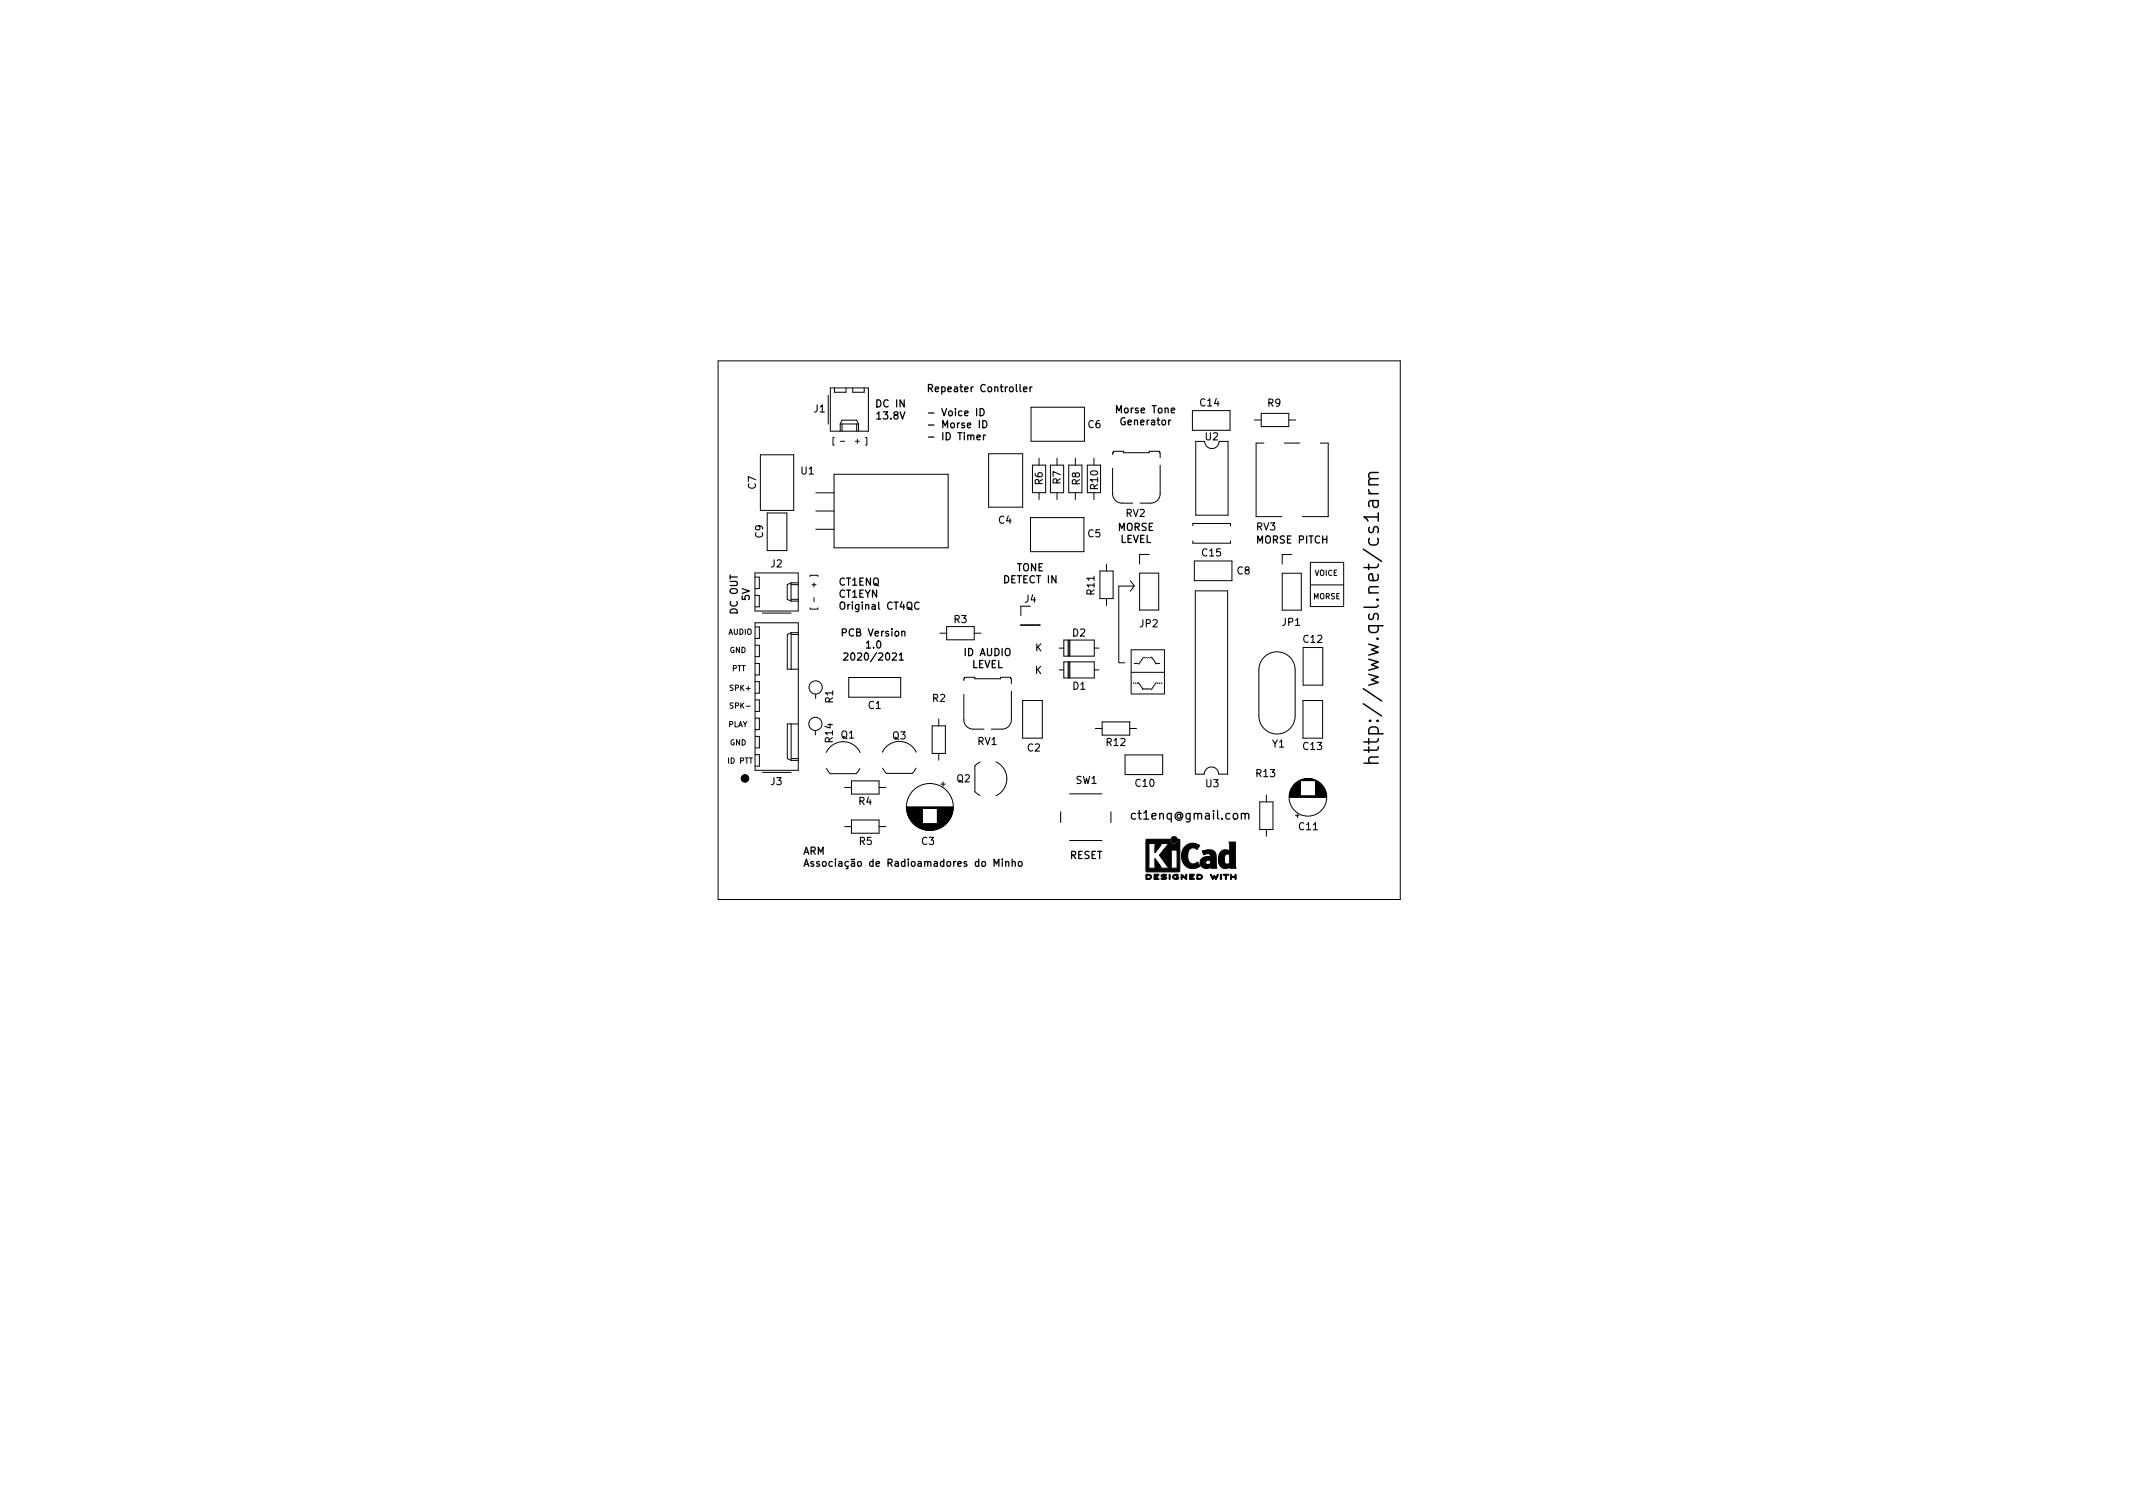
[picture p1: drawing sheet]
<svg xmlns="http://www.w3.org/2000/svg" width="297mm" height="210mm" viewBox="0 0 297 210" stroke-linecap="round" stroke-linejoin="round" font-family="sans-serif">
<defs><g id="words">
<text font-size="2.8" x="192" y="106.9" transform="rotate(-90 192 106.9)">http://www.qsl.net/cs1arm</text>
<text font-size="1.7" x="158.1" y="114.1">ct1enq@gmail.com</text>
<g font-size="1.4">
<text x="113.4" y="57.4">J1</text>
<text x="122.1" y="56.7">DC IN</text>
<text x="122.2" y="58.4">13.8V</text>
<text x="128.9" y="54.6">Repeater Controller</text>
<text x="128.9" y="57.9">- Voice ID</text>
<text x="128.9" y="59.6">- Morse ID</text>
<text x="151.5" y="59.6">C6</text>
<text x="155.6" y="57.5">Morse Tone</text>
<text x="156.2" y="59.2">Generator</text>
<text x="167.2" y="56.6">C14</text>
<text x="176.6" y="56.6">R9</text>
<text x="128.9" y="61.3">- ID Timer</text>
<text x="167.9" y="61.3">U2</text>
<text x="105.3" y="68.1" transform="rotate(-90 105.3 68.1)">C7</text>
<text x="111.6" y="66.1">U1</text>
<text x="145.2" y="67.5" transform="rotate(-90 145.2 67.5)">R6</text>
<text x="147.7" y="67.4" transform="rotate(-90 147.7 67.4)">R7</text>
<text x="150.4" y="67.5" transform="rotate(-90 150.4 67.5)">R8</text>
<text x="152.9" y="68.1" transform="rotate(-90 152.9 68.1)">R10</text>
<text x="156.8" y="72">RV2</text>
<text x="106.3" y="74.9" transform="rotate(-90 106.3 74.9)">C9</text>
<text x="139.1" y="72.9">C4</text>
<text x="151.5" y="74.8">C5</text>
<text x="155.6" y="73.9">MORSE</text>
<text x="155.9" y="75.6">LEVEL</text>
<text x="167.4" y="77.5">C15</text>
<text x="175" y="73.9">RV3</text>
<text x="175.1" y="75.7">MORSE PITCH</text>
<text x="104.4" y="83.6" transform="rotate(-90 104.4 83.6)">5V</text>
<text x="107.4" y="79">J2</text>
<text x="116.7" y="81.5">CT1ENQ</text>
<text x="116.7" y="83.2">CT1EYN</text>
<text x="139.8" y="81.2">DETECT IN</text>
<text x="141.5" y="79.5">TONE</text>
<text x="142.7" y="83.9">J4</text>
<text x="152.4" y="82.8" transform="rotate(-90 152.4 82.8)">R11</text>
<text x="172.3" y="80">C8</text>
<text x="102.7" y="85.4" transform="rotate(-90 102.7 85.4)">DC OUT</text>
<text x="116.7" y="84.9">Original CT4QC</text>
<text x="117.4" y="88.6">PCB Version</text>
<text x="132.9" y="86.7">R3</text>
<text x="149.4" y="88.6">D2</text>
<text x="158.8" y="87.3">JP2</text>
<text x="178.6" y="87.1">JP1</text>
<text x="181.5" y="89.5">C12</text>
<text x="118.4" y="92">2020/2021</text>
<text x="120.7" y="90.3">1.0</text>
<text x="134.4" y="91.3">ID AUDIO</text>
<text x="135.3" y="93">LEVEL</text>
<text x="144.1" y="93.8">K</text>
<text x="144.1" y="90.7">K</text>
<text x="116" y="97.9" transform="rotate(-90 116 97.9)">R1</text>
<text x="120.9" y="98.7">C1</text>
<text x="129.9" y="97.7">R2</text>
<text x="149.4" y="96">D1</text>
<text x="116" y="103.3" transform="rotate(-90 116 103.3)">R14</text>
<text x="117.1" y="102.8">Q1</text>
<text x="124.3" y="102.9">Q3</text>
<text x="136.2" y="103.7">RV1</text>
<text x="143.1" y="104.6">C2</text>
<text x="154.1" y="103.9">R12</text>
<text x="177.2" y="104.1">Y1</text>
<text x="181.5" y="104.4">C13</text>
<text x="107.3" y="109.3">J3</text>
<text x="119.6" y="112.1">R4</text>
<text x="133.3" y="108.9">Q2</text>
<text x="149.8" y="109.1">SW1</text>
<text x="158.2" y="109.6">C10</text>
<text x="167.9" y="109.6">U3</text>
<text x="175" y="108.2">R13</text>
<text x="111.8" y="119">ARM</text>
<text x="119.7" y="117.6">R5</text>
<text x="128.3" y="117.6">C3</text>
<text x="148.9" y="119.6">RESET</text>
<text x="180.9" y="115.6">C11</text>
<text x="111.8" y="120.7">Associação de Radioamadores do Minho</text>
</g>
<g font-size="1">
<text x="117" y="61.8">[ - + ]</text>
<text x="113.7" y="83.9" transform="rotate(-90 113.7 83.9)">[ - + ]</text>
<text x="182.8" y="83.4">MORSE</text>
<text x="183.1" y="80.2">VOICE</text>
<text x="101.4" y="88.4">AUDIO</text>
<text x="101.6" y="90.9">GND</text>
<text x="101.9" y="93.5">PTT</text>
<text x="157.9" y="95.9">```\__/```</text>
<text x="158.2" y="92.3">_/````\_</text>
<text x="101.4" y="101.2">PLAY</text>
<text x="101.7" y="96.2">SPK+</text>
<text x="101.8" y="98.7">SPK-</text>
<text x="101.4" y="106.3">ID PTT</text>
<text x="101.6" y="103.8">GND</text>
</g>
</g></defs>
<g fill="none" stroke="#000" stroke-width=".14">
<path d="M100 50.2h95v75h-95zM115.3 55v4M115.6 54h5.3v6h-5.3zM116.2 54v.6h1.6v-.6M117 59v1M117 59h2.5M117 59l.3-.5h2l.2 .5M117.3 59v1M118.8 54v.6h1.6v-.6M119.3 59v1M119.5 59v1M143.6 56.7h7.4v4.7h-7.4z"/>
<path d="M166.1 57.2h5.2v2.7h-5.2zM174.7 58.5h.9M175.6 57.6h3.9v1.8h-3.9zM179.5 58.5h.9M105.1 79.8h6.1v5.3h-6.1zM105.9 63.3h4.6v7.8h-4.6zM106.8 71.4h2.8v5.3h-2.8zM113.6 68.6h2.5M113.6 71.2h2.5M113.6 73.7h2.5M116.1 66h15.9v10.3h-15.9zM116.2 60.9h-.2v1.1h.2"/>
<path d="M120.5 60.9h.2v1.1h-.2M137.7 63.2h4.7v7.4h-4.7zM143.5 72.1h7.4v4.7h-7.4zM143.8 64.8h1.8v3.8h-1.8zM144.7 63.8v1M144.7 68.6v1M146.3 64.8h1.8v3.8h-1.8zM147.2 63.8v1M147.2 68.6v1M148.8 64.8h1.9v3.8h-1.9zM149.8 63.8v1M149.8 68.6v1"/>
<path d="M151.4 64.8h1.9v3.8h-1.9zM152.3 63.8v1M152.3 68.6v1M153.2 79.5h1.8v3.8h-1.8zM154.1 78.6v.9M154.9 65.2v3.5a1.31 1.31 0 0 0 1.3 1.4h1.5M154.9 63.3l.1-.5h1.5v.2h3.5v-.2h1.5v.2h.1v.7M158.7 79.8h2.7v5.1h-2.7zM160 77.2h-1.3v1.3M161.6 64.8v3.9a1.31 1.31 0 0 1-1.3 1.4h-1.5M166.1 73.2v-.3h5.3v.3M166.1 75.3v.3h5.3v-.3"/>
<path d="M166.3 78.1h5.3v2.8h-5.3zM166.5 61.5h1.3a1 1 0 0 0 1 1 1 1 0 0 0 1-1h1.2v10.2h-4.5zM176 61.7h-1.1v10.2h3.6M178.6 79.8h2.6v5.2h-2.6zM178.9 61.7h2.1M179.9 77.2h-1.3v1.3M182.5 78.3v6.2M182.5 78.3h4.6M183.9 61.7h1.1v10.2h-3.6M187.1 78.3v6.1M105.1 80.4h.6v1.6h-.6M105.1 82.9h.6v1.6h-.6"/>
<path d="M105.1 86.7h6.1v20.6h-6.1zM105.1 87.3h.7v1.6h-.7M105.1 89.8h.7v1.6h-.7M105.1 92.4h.7v1.6h-.7M105.1 94.9h.7v1.6h-.7M105.1 97.5h.7v1.6h-.7M105.1 100h.7v1.6h-.7M106.2 85.4h4M110.2 81.2v2.5M110.2 81.2l-.6 .2v2l.6 .3M110.2 81.4h1M110.2 83.4h1"/>
<path d="M110.2 81.2h1M110.2 83.7h1M110.2 88.1v5.1M110.2 88.1l-.6 .2v4.9h1.6M110.2 88.1h1M110.2 88.3h1M112.8 84.6v.2h1.1v-.2M112.8 80.3v-.2h1.1v.2M113.6 96.6v.7M118.2 94.3h7.2v2.8h-7.2zM130.9 88.2h.9M131.8 87.2h3.9v1.9h-3.9z"/>
<path d="M134.2 96.7v3.5a1.31 1.31 0 0 0 1.3 1.3h1.5M134.2 94.8l.1-.5h1.4v.2h3.6v-.2h1.4v.2h.1v.7M135.7 88.2h.9M140.8 96.2v4a1.31 1.31 0 0 1-1.3 1.3h-1.5M142.2 87l2.6 .1zM142.4 97.5h2.8v5.3h-2.8zM143.5 84.4h-1.3v1.3M147.5 90.2h.6M147.5 93.3h.6M148.1 89.1h4.3v2.3h-4.3zM148.1 92.2h4.3v2.2h-4.3zM148.7 89.1v2.3"/>
<path d="M148.7 92.2v2.2M148.9 89.1v2.3M148.9 92.2v2.2M149 89.1v2.3M149 92.2v2.2M152.4 90.2h.6M152.4 93.3h.6M154.1 83.3v1M155.8 92.3h.8M157.4 80.9l.6 .7M157.6 96.6h4.5M157.6 93.6h4.5"/>
<path d="M157.9 81.6l-.5 .7M157.9 81.6h-2.1v10.7M162.1 90.5h-4.6v6.1M162.2 90.5v6.1M166.5 82.3h4.5v25.5h-1.3a1 1 0 0 0-1-1 1 1 0 0 0-1 1h-1.2zM176.1 91.5a2.53 2.53 0 0 1 2.7-.5 2.53 2.53 0 0 1 1.6 2.3v6.4a2.53 2.53 0 0 1-2.6 2.5 2.53 2.53 0 0 1-2.5-2.5v-6.4a2.52 2.52 0 0 1 .8-1.8zM181.4 97.5h2.8v5.3h-2.8zM181.5 90.2h2.7v5.2h-2.7zM182.5 84.5h4.6M182.5 81.4h4.6M105.1 105.1h.7v1.6h-.7M105.1 102.5h.7v1.6h-.7"/>
<path d="M106.2 107.5h4M110.2 105.9h1M110.2 100.8v5.1M110.2 105.6h1M111.2 100.8h-1.6v4.8l.6 .3M113.6 101.7v.6M115.1 104.8a2.6 2.6 0 0 1 2.3-1.5 2.6 2.6 0 0 1 2.4 1.5M115.1 107l.5 .7h3.6l.5-.7M117.6 109.7h1M117.6 115.1h1M118.6 108.7h3.8v1.9h-3.8zM118.6 114.2h3.8v1.8h-3.8z"/>
<path d="M122.4 109.7h1M122.4 115.1h1M122.9 104.7a2.6 2.6 0 0 1 2.3-1.5 2.6 2.6 0 0 1 2.4 1.5M122.9 107l.5 .7h3.6l.6-.7M126.3 112.4h6.4M126.3 112.5h6.4M126.3 112.6h6.4M126.3 112.6h2.1M126.3 112.7h2.1M126.3 112.8h2.1M126.3 112.9h2.1M126.3 113h2.1"/>
<path d="M126.3 113.1h2.1M126.4 113.2h2M126.4 113.3h2M126.4 113.4h2M126.5 113.5h1.9M126.5 113.6h1.9M126.5 113.7h1.9M126.6 113.7h1.8M126.6 113.8h1.8M126.6 113.9h1.8M126.7 113.9h1.7M126.7 114h1.7"/>
<path d="M126.7 114.1h1.7M126.8 114.1h1.6M126.8 114.2h1.6M126.9 114.2h1.5M126.9 114.3h1.5M126.9 114.4h1.5M127 114.4h1.4M127 114.5h1.4M127.1 114.5h1.3M127.1 114.6h1.3M127.2 114.6h1.2M127.2 114.7h4.6"/>
<path d="M127.3 114.7h4.4M127.3 114.8h4.4M127.4 114.8h4.2M127.4 114.9h4.1M127.5 114.9h4M127.5 115h3.9M127.6 115h3.8M127.7 115h3.6M127.7 115.1h3.6M127.8 115.1h3.4M127.8 115.2h3.3M127.9 115.2h3.2"/>
<path d="M128 115.2h3M128.1 115.3h2.8M128.1 115.3h2.7M128.2 115.4h2.6M128.3 115.4h2.4M128.4 115.4h2.1M128.5 115.5h1.9M128.7 115.5h1.6M128.9 115.6h1.2M129.1 115.6h.8M129.8 101.1h1.8v3.8h-1.8zM130.5 114.6h1.3"/>
<path d="M130.5 114.6h1.4M130.5 114.5h1.4M130.5 114.4h1.5M130.5 114.3h1.6M130.5 114.2h1.6M130.5 114.2h1.7M130.5 114.1h1.7M130.5 114h1.8M130.5 113.9h1.8M130.5 113.8h1.9M130.5 113.7h1.9M130.5 113.6h2"/>
<path d="M130.5 113.5h2M130.5 113.4h2M130.5 113.4h2.1M130.5 113.3h2.1M130.5 113.2h2.1M130.5 113.1h2.1M130.5 113h2.1M130.5 113h2.2M130.5 112.9h2.2M130.5 112.8h2.2M130.5 112.7h2.2M130.5 112.6h2.2"/>
<path d="M130.7 100.1v1M130.7 104.9v1M131 109.2h.6M131.3 108.9v.6M136.5 106.1l-.7 .5v3.6l.7 .6M138.7 106.1a2.6 2.6 0 0 1 1.5 2.3 2.6 2.6 0 0 1-1.5 2.4M147.7 113v1.5M149 117h4.5M149 110.5h4.5M152.5 101.4h1M153.5 100.5h3.8v1.9h-3.8zM154.7 113v1.5"/>
<path d="M156.7 105.1h5.2v2.8h-5.2zM157.3 101.4h1M175.4 111.7h1.9v3.8h-1.9zM176.4 110.7v1M176.4 115.5v.9M179.6 111h5.1M179.6 110.9h5.1M179.6 110.8h5.1M179.6 110.8h1.5M179.6 110.7h1.5M179.6 110.6h1.5M179.6 110.5h1.5"/>
<path d="M179.6 110.4h1.5M179.6 110.3h1.5M179.7 110.3h1.4M179.7 110.2h1.4M179.7 110.1h1.4M179.8 110h1.3M179.8 109.9h1.3M179.8 109.8h1.3M179.9 109.8h1.2M179.9 109.7h1.2M180 109.6h1.1M180 109.5h1.1"/>
<path d="M180.1 109.5h1M180.1 109.4h1M180.2 109.3h.9M180.3 109.2h.8M180.4 109.1h.7M180.4 113.6h.5M180.5 109h.6M180.6 108.9h.5M180.7 113.3v.5M180.7 108.9h.4M180.8 108.8h.3M180.9 108.7h.2"/>
<path d="M181 108.7h2.3M181 108.7h2.2M181.1 108.6h2M181.2 108.6h1.9M181.3 108.5h1.6M181.5 108.5h1.3M181.6 108.5h1.1M181.9 108.4h.5M183.2 109.2h.8M183.2 108.7h.2M183.2 110.6h1.5M183.2 109.7h1.1"/>
<path d="M183.2 110.5h1.5M183.2 110.8h1.5M183.2 110.7h1.5M183.2 110.4h1.4M183.2 110.3h1.4M183.2 110.2h1.4M183.2 110.1h1.4M183.2 110.1h1.3M183.2 110h1.3M183.2 109.9h1.3M183.2 109.9h1.2M183.2 109.8h1.2"/>
<path d="M183.2 109.7h1.2M183.2 109.6h1.1M183.2 109.5h1.1M183.2 109.5h1M183.2 109.4h1M183.2 109.4h.9M183.2 109.3h.9M183.2 109.3h.8M183.2 109.1h.7M183.2 109.1h.6M183.2 109h.6M183.2 109h.5"/>
<path d="M183.2 108.9h.5M183.2 108.9h.4M183.2 108.8h.3"/>
<circle cx="113.6" cy="95.7" r=".92"/>
<circle cx="103.7" cy="108.4" r=".08"/>
<circle cx="103.7" cy="108.4" r=".28"/>
<circle cx="103.7" cy="108.4" r=".39"/>
<circle cx="103.7" cy="108.4" r=".19"/>
<circle cx="103.7" cy="108.4" r=".45"/>
<circle cx="103.7" cy="108.4" r=".53"/>
<circle cx="103.8" cy="108.4" r=".34"/>
<circle cx="103.8" cy="108.4" r=".12"/>
<circle cx="113.6" cy="100.8" r=".92"/>
<circle cx="129.5" cy="112.4" r="3.3"/>
<circle cx="182.1" cy="111" r="2.62"/>
</g>
<g fill="none" stroke="#000" stroke-width=".17">
<path d="M136 56.9v1M136.4 58.6v1M136.5 56.9a.51 .51 0 0 1 .6 .5 .51 .51 0 0 1-.6 .5zM136.9 58.6a.51 .51 0 0 1 .5 .5 .51 .51 0 0 1-.5 .5zM142.5 54.2l.5-.1v-.2h-.3l-.2 .1 .1 .5h.4M143.4 53.9v.6M143.7 53.9l-.3 .2M136.1 60.9l.4-.1v-.2h-.3l-.1 .1v.5h.4M137 60.6v.6M137.2 60.6l-.2 .2M117.5 91l.4-.1 .2 .3-.6 .7h.6M125.2 91.2l.3-.3v1"/>
<path d="M125.2 91.9h.6M128 83.9a.47 .47 0 0 0-.7 .4 .47 .47 0 0 0 .5 .5l.2-.1M139.6 119.6v.1M139.6 120v.6M140.1 120v.6M141 119.6v1M158.1 113.3h-.3l-.2 .2v.3l.1 .2h.4M140.1 120.1l.1-.1h.2l.1 .6M141 120.1l.1-.1h.2l.1 .6M141.9 120h.2l.2 .2v.2l-.2 .2h-.2l-.1-.2z"/>
</g>
<g fill="#000" stroke="#000" stroke-width=".14">
<path d="M159.6 116.9h3.3a.61 .61 0 0 0 .6 .7 .61 .61 0 0 0 .6-.7h.2v4.4l-.1 .1h-.4h-4.2v-3.9h.3l.1 .2v2.8l-.1 .4h1l-.1-.3v-1.1l.8 1 .1 .4h1.1l-1.3-1.8 .5-.7h1l.1 1.7-.1 .8h1l-.1-.2v-2.3h-1.9l.8-.9h-1.1l-.1 .3-.8 .9v-.9l.1-.3h-1.3zM165 117.9a1.56 1.56 0 0 1 2.1-.2l-.4 .5a.85 .85 0 0 0-1.2 .2 1.36 1.36 0 0 0 .5 1.9 .8 .8 0 0 0 .8-.3l.3 .6a1.63 1.63 0 0 1-1.9 .1 1.63 1.63 0 0 1-.6-1.8l.1-.6zM167.4 118.5h.1a1.61 1.61 0 0 1 1.7 .2l.2 .4 .1 1.8h-.9v-.2a.88 .88 0 0 1-.9 .2 .88 .88 0 0 1-.6-.8h.8a.38 .38 0 0 0 .3 .3 .38 .38 0 0 0 .4-.2v-.3a.44 .44 0 0 0-.7 .2h-.8a1 1 0 0 1 1.3-.8h.2a.54 .54 0 0 0-.4-.5 .54 .54 0 0 0-.6 .2zM171.1 117.3h.9l.1 3.2v.4h-.8v-.2a1 1 0 0 1-1.2 .1 1 1 0 0 1-.4-1.2h.8a.46 .46 0 0 0 .1 .6 .46 .46 0 0 0 .6 0v-1.2a.46 .46 0 0 0-.5 0 .46 .46 0 0 0-.2 .6h-.8a1.04 1.04 0 0 1 1.3-1.2l.2 .1v-1zM159.6 121.8a.45 .45 0 0 1 .6 0 .45 .45 0 0 1 .1 .5 .58 .58 0 0 1-.7 .1v-.5h.1v.4h.1a.26 .26 0 0 0 .4-.2 .26 .26 0 0 0-.4-.2h-.2zM160.7 121.8h.7v.1h-.5v.1l.3 .1-.3 .1v.1l.5 .1-.4 .1a.2 .2 0 0 1-.3-.1 .2 .2 0 0 1 0-.2zM161.7 121.8h.1a.41 .41 0 0 1 .6 .1l-.6 .1a.52 .52 0 0 1 .7 .3l-.1 .1a.51 .51 0 0 1-.7-.1h.1a.32 .32 0 0 0 .5-.1h-.1a.32 .32 0 0 1-.4 0 .32 .32 0 0 1-.1-.4zM162.8 121.8h.2l-.1 .7-.1-.1zM163.4 121.9l.3-.2 .4 .1-.3 .1a.24 .24 0 0 0-.4 .2 .24 .24 0 0 0 .4 .2h.2l-.2-.1a.19 .19 0 0 1 .3-.1 .19 .19 0 0 1-.1 .3 .43 .43 0 0 1-.5 0 .43 .43 0 0 1-.1-.5zM164.5 121.7l.6 .5v-.4l.1-.1 .1 .5a.15 .15 0 0 1 0 .2 .15 .15 0 0 1-.3 0l-.4-.4v.3a.11 .11 0 0 1 0 .1 .11 .11 0 0 1-.1 0 .11 .11 0 0 1 0-.1zM165.7 121.7l.6 .1v.1h-.5v.1l.4 .1-.4 .1v.1l.5 .1v.1h-.4a.2 .2 0 0 1-.2-.1 .2 .2 0 0 1 0-.2zM166.7 121.8a.56 .56 0 0 1 .8 .4l-.3 .2h-.5v-.1h.2a.26 .26 0 0 0 .4-.2 .26 .26 0 0 0-.4-.2h-.1v.4h-.1z"/>
<path d="M168.6 121.8l.3 .4 .1-.1a.16 .16 0 0 1 .1-.2 .16 .16 0 0 1 .2 .2v.1l.2-.4h.1l-.2 .7-.1-.1-.2-.3-.2 .4zM169.9 121.8h.2l-.1 .7-.1-.1zM170.4 121.8h.7v.1h-.3l-.1 .6-.1-.1v-.5h-.2zM171.4 121.8h.1v.2h.5v-.2h.1v.6h-.1v-.2h-.5v.2h-.1z"/>
<circle cx="103.8" cy="108.4" r=".11"/>
<circle cx="163.5" cy="116.9" r=".47"/>
</g>
<path d="M190.6 68.2a.51 .51 0 0 0 .4 .5M190.6 68.7h1.3M190.6 67.5h1.3M191.1 69.7l.1 .7a.39 .39 0 0 0 .4 .3 .39 .39 0 0 0 .3-.3l-.1-.7M191.9 69.7h-1l-.2 .1-.1 .2 .1 .6M191.9 66.6h-1l-.2 .1a.54 .54 0 0 0 .1 .8M191.9 65.8h-1l-.2 .1-.1 .5 .3 .2M191.9 71.4v1.2" fill="none" stroke="#000" stroke-width=".2"/>
<use href="#words"/>
</svg>
